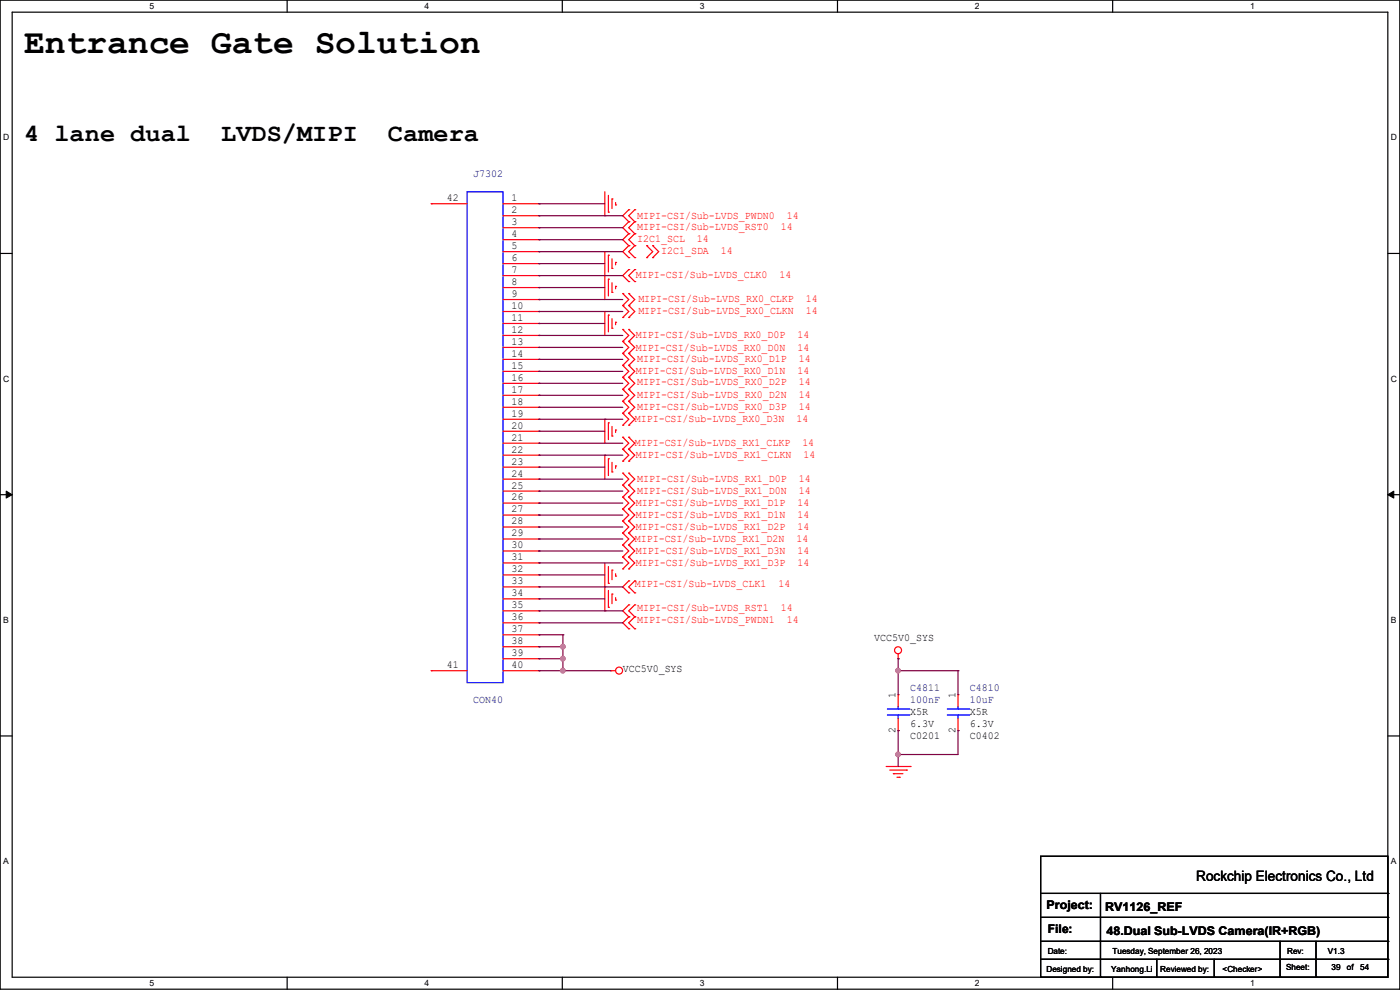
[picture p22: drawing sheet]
<svg xmlns="http://www.w3.org/2000/svg" width="297mm" height="210mm" viewBox="0 0 297 210" stroke-linecap="round" stroke-linejoin="round" font-family="sans-serif">
<defs><g id="words">
<text font-size="7.4" x="5.1" y="11.3">Entrance Gate Solution</text>
<g font-size="5.3">
<text x="5.1" y="29.9">4 lane dual</text>
<text x="46.9" y="29.9">LVDS/MIPI</text>
<text x="82.3" y="29.9">Camera</text>
</g>
<text font-size="3" x="253.8" y="186.9">Rockchip Electronics Co., Ltd</text>
<g font-size="2.5">
<text x="222" y="192.9">Project:</text>
<text x="222.3" y="198">File:</text>
<text x="234.5" y="193.2">RV1126_REF</text>
<text x="234.7" y="198.2">48.Dual Sub-LVDS Camera(IR+RGB)</text>
</g>
<g font-size="2.3" fill="#000080">
<text x="100.4" y="37.5">J7302</text>
<text x="100.4" y="149.2">CON40</text>
<text x="193.1" y="146.7">C4811</text>
<text x="193.1" y="149.2">100nF</text>
<text x="205.8" y="146.7">C4810</text>
<text x="205.8" y="149.2">10uF</text>
</g>
<g font-size="2.3">
<text x="94.8" y="42.7">42</text>
<text x="108.5" y="42.7">1</text>
<text x="108.5" y="45.2">2</text>
<text x="108.5" y="47.8">3</text>
<text x="108.5" y="50.3">4</text>
<text x="108.5" y="52.8">5</text>
<text x="108.5" y="55.4">6</text>
<text x="108.5" y="57.9">7</text>
<text x="108.5" y="60.5">8</text>
<text x="108.5" y="63">9</text>
<text x="108.5" y="65.5">10</text>
<text x="108.5" y="68.1">11</text>
<text x="108.5" y="70.6">12</text>
<text x="108.5" y="73.2">13</text>
<text x="108.5" y="75.7">14</text>
<text x="108.5" y="78.2">15</text>
<text x="108.5" y="80.8">16</text>
<text x="108.5" y="83.3">17</text>
<text x="108.5" y="85.9">18</text>
<text x="108.5" y="88.4">19</text>
<text x="108.5" y="90.9">20</text>
<text x="108.5" y="93.5">21</text>
<text x="108.5" y="96">22</text>
<text x="108.5" y="98.6">23</text>
<text x="108.5" y="101.1">24</text>
<text x="108.5" y="103.6">25</text>
<text x="108.5" y="106.2">26</text>
<text x="108.5" y="108.7">27</text>
<text x="108.5" y="111.3">28</text>
<text x="108.5" y="113.8">29</text>
<text x="108.5" y="116.3">30</text>
<text x="108.5" y="118.9">31</text>
<text x="108.5" y="121.4">32</text>
<text x="108.5" y="124">33</text>
<text x="108.5" y="126.5">34</text>
<text x="108.5" y="129">35</text>
<text x="108.5" y="131.6">36</text>
<text x="108.5" y="134.1">37</text>
<text x="108.5" y="136.7">38</text>
<text x="185.5" y="136">VCC5V0_SYS</text>
<text x="94.8" y="141.7">41</text>
<text x="108.5" y="139.2">39</text>
<text x="108.5" y="141.7">40</text>
<text x="132.1" y="142.6">VCC5V0_SYS</text>
<text x="190" y="148.1" transform="rotate(-90 190 148.1)">1</text>
<text x="202.7" y="148.1" transform="rotate(-90 202.7 148.1)">1</text>
<text x="190" y="155.5" transform="rotate(-90 190 155.5)">2</text>
<text x="193.1" y="151.8">X5R</text>
<text x="193.1" y="154.3">6.3V</text>
<text x="202.7" y="155.5" transform="rotate(-90 202.7 155.5)">2</text>
<text x="205.8" y="151.8">X5R</text>
<text x="205.8" y="154.3">6.3V</text>
<text x="193.1" y="156.8">C0201</text>
<text x="205.8" y="156.8">C0402</text>
</g>
<g font-size="2.3" fill="#f00">
<text x="135.2" y="46.4">MIPI-CSI/Sub-LVDS_PWDN0</text>
<text x="166.9" y="46.4">14</text>
<text x="135.2" y="51.4">I2C1_SCL</text>
<text x="135.2" y="48.9">MIPI-CSI/Sub-LVDS_RST0</text>
<text x="140.3" y="54">I2C1_SDA</text>
<text x="147.9" y="51.4">14</text>
<text x="152.9" y="54">14</text>
<text x="165.6" y="48.9">14</text>
<text x="134.9" y="59.1">MIPI-CSI/Sub-LVDS_CLK0</text>
<text x="165.4" y="59.1">14</text>
<text x="135.4" y="64.1">MIPI-CSI/Sub-LVDS_RX0_CLKP</text>
<text x="171" y="64.1">14</text>
<text x="134.9" y="71.8">MIPI-CSI/Sub-LVDS_RX0_D0P</text>
<text x="135.4" y="66.7">MIPI-CSI/Sub-LVDS_RX0_CLKN</text>
<text x="169.2" y="71.8">14</text>
<text x="171" y="66.7">14</text>
<text x="134.9" y="74.5">MIPI-CSI/Sub-LVDS_RX0_D0N</text>
<text x="135.2" y="76.8">MIPI-CSI/Sub-LVDS_RX0_D1P</text>
<text x="169.2" y="74.5">14</text>
<text x="169.5" y="76.8">14</text>
<text x="134.9" y="79.4">MIPI-CSI/Sub-LVDS_RX0_D1N</text>
<text x="135.2" y="81.7">MIPI-CSI/Sub-LVDS_RX0_D2P</text>
<text x="169.2" y="79.4">14</text>
<text x="169.5" y="81.7">14</text>
<text x="134.7" y="89.5">MIPI-CSI/Sub-LVDS_RX0_D3N</text>
<text x="135.2" y="87">MIPI-CSI/Sub-LVDS_RX0_D3P</text>
<text x="135.2" y="84.5">MIPI-CSI/Sub-LVDS_RX0_D2N</text>
<text x="168.9" y="89.5">14</text>
<text x="169.5" y="87">14</text>
<text x="169.5" y="84.5">14</text>
<text x="134.7" y="94.6">MIPI-CSI/Sub-LVDS_RX1_CLKP</text>
<text x="170.2" y="94.6">14</text>
<text x="134.9" y="97.2">MIPI-CSI/Sub-LVDS_RX1_CLKN</text>
<text x="170.5" y="97.2">14</text>
<text x="134.9" y="107.3">MIPI-CSI/Sub-LVDS_RX1_D1P</text>
<text x="135.2" y="104.8">MIPI-CSI/Sub-LVDS_RX1_D0N</text>
<text x="135.2" y="102.2">MIPI-CSI/Sub-LVDS_RX1_D0P</text>
<text x="169.2" y="107.3">14</text>
<text x="169.5" y="104.8">14</text>
<text x="169.5" y="102.2">14</text>
<text x="134.9" y="112.4">MIPI-CSI/Sub-LVDS_RX1_D2P</text>
<text x="134.9" y="109.9">MIPI-CSI/Sub-LVDS_RX1_D1N</text>
<text x="169.2" y="112.4">14</text>
<text x="169.2" y="109.9">14</text>
<text x="134.7" y="114.9">MIPI-CSI/Sub-LVDS_RX1_D2N</text>
<text x="134.9" y="117.5">MIPI-CSI/Sub-LVDS_RX1_D3N</text>
<text x="168.9" y="114.9">14</text>
<text x="169.2" y="117.5">14</text>
<text x="134.7" y="124.6">MIPI-CSI/Sub-LVDS_CLK1</text>
<text x="134.9" y="120">MIPI-CSI/Sub-LVDS_RX1_D3P</text>
<text x="165.1" y="124.6">14</text>
<text x="169.2" y="120">14</text>
<text x="135.2" y="129.7">MIPI-CSI/Sub-LVDS_RST1</text>
<text x="165.6" y="129.7">14</text>
<text x="135.2" y="132.2">MIPI-CSI/Sub-LVDS_PWDN1</text>
<text x="166.9" y="132.2">14</text>
</g>
<g font-size="1.8">
<text x="31.7" y="1.9">5</text>
<text x="90.1" y="1.9">4</text>
<text x="148.5" y="1.9">3</text>
<text x="206.8" y="1.9">2</text>
<text x="265.2" y="1.9">1</text>
<text x=".7" y="29.8">D</text>
<text x="295.1" y="29.8">D</text>
<text x=".7" y="80.9">C</text>
<text x="295.1" y="80.9">C</text>
<text x=".7" y="132.1">B</text>
<text x="295.1" y="132.1">B</text>
<text x=".7" y="183.3">A</text>
<text x="295.1" y="183.3">A</text>
<text x="222.3" y="202.3">Date:</text>
<text x="236" y="202.3">Tuesday, September 26, 2023</text>
<text x="273.1" y="202.3">Rev:</text>
<text x="281.7" y="202.3">V1.3</text>
<text x="31.7" y="209.2">5</text>
<text x="90.1" y="209.2">4</text>
<text x="148.5" y="209.2">3</text>
<text x="206.8" y="209.2">2</text>
<text x="222" y="206.1">Designed by:</text>
<text x="235.7" y="206.1">Yanhong.Li</text>
<text x="246.2" y="206.1">Reviewed by:</text>
<text x="259.4" y="206.1">&lt;Checker&gt;</text>
<text x="265.2" y="209.2">1</text>
<text x="272.8" y="205.9">Sheet:</text>
<text x="282.5" y="205.9">39</text>
<text x="285.7" y="205.9">of</text>
<text x="288.6" y="205.9">54</text>
</g>
</g></defs>
<path d="M0 0h297v209.8h-297zM2.6 2.6h291.8v204.7h-291.8z" fill="none" stroke="#000" stroke-width=".25"/>
<g fill="#fff">
<path d="M31.7 .3h1v2h-1z"/>
<path d="M31.7 207.6h1v1.9h-1z"/>
</g>
<path d="M60.9 0v2.6M60.9 207.3v2.5" fill="none" stroke="#000" stroke-width=".25"/>
<g fill="#fff">
<path d="M90.1 .3h1v2h-1z"/>
<path d="M90.1 207.6h1v1.9h-1z"/>
</g>
<path d="M119.3 0v2.6M119.3 207.3v2.5" fill="none" stroke="#000" stroke-width=".25"/>
<g fill="#fff">
<path d="M148.5 .3h.9v2h-.9z"/>
<path d="M148.5 207.6h.9v1.9h-.9z"/>
</g>
<path d="M177.7 0v2.6M177.7 207.3v2.5" fill="none" stroke="#000" stroke-width=".25"/>
<g fill="#fff">
<path d="M206.8 .3h1v2h-1z"/>
<path d="M206.8 207.6h1v1.9h-1z"/>
</g>
<path d="M236.1 0v2.6M236.1 207.3v2.5" fill="none" stroke="#000" stroke-width=".25"/>
<g fill="#fff">
<path d="M265.2 .3h1v2h-1z"/>
<path d="M265.2 207.6h1v1.9h-1z"/>
<path d="M.7 28.2h1.2v1.9h-1.2z"/>
<path d="M295.1 28.2h1.2v1.9h-1.2z"/>
<path d="M.7 79.3h1.2v2h-1.2z"/>
<path d="M295.1 79.3h1.2v2h-1.2z"/>
</g>
<path d="M0 53.8h2.6M294.4 53.8h2.6" fill="none" stroke="#000" stroke-width=".25"/>
<g fill="#fff">
<path d="M.7 130.5h1.2v2h-1.2z"/>
<path d="M295.1 130.5h1.1v2h-1.1z"/>
</g>
<path d="M0 104.9h2.6M294.4 104.9h2.6" fill="none" stroke="#000" stroke-width=".25"/>
<path d="M1.3 104.2l1.3 .7-1.3 .8zM294.4 104.9l1.3-.7v1.5z" fill="#000" stroke="#000" stroke-width=".21"/>
<g fill="#fff">
<path d="M.7 181.7h1.2v2h-1.2z"/>
<path d="M295.1 181.7h1.1v2h-1.1z"/>
</g>
<g fill="none" stroke="#000" stroke-width=".25">
<path d="M0 156.1h2.6M294.4 156.1h2.6M220.8 181.7h73.6v25.6h-73.6zM220.8 189.5h73.6M220.8 194.6h73.6M220.8 199.7h73.6M233.5 189.5v17.8M271.6 199.7v7.6M279.2 199.7v7.6M294.4 189.5h.1M294.4 194.6h.1M294.4 199.7h.1"/>
<path d="M220.8 203.5h73.6M233.5 207.3h.1M245.4 207.3h.1M245.4 203.5v3.8M257.6 207.3h.1M257.6 203.5v3.8M271.6 207.3h.1M279.2 207.3h.1M294.4 203.5h.1"/>
</g>
<g fill="none" stroke="#f00" stroke-width=".25">
<path d="M91.5 43.2h.1M91.5 43.2h7.6M106.7 43.2h7.6M106.7 45.8h7.6M106.7 48.3h7.6M106.7 50.8h7.6M106.7 53.4h7.6M106.7 55.9h7.6M106.7 58.5h7.6M114.3 43.2h.1M114.3 45.8h.1M114.3 48.3h.1"/>
<path d="M114.3 50.8h.1M114.3 53.4h.1M114.3 55.9h.1M114.3 58.5h.1M128.3 58.5h.1M128.3 53.4h.1M128.3 45.8h.1M128.3 40.7v5.1M128.3 53.4v10.1M129.1 59.2h.1M129.1 54.1h.1M129.1 45h.1"/>
<path d="M129.1 41.4v3.6M129.1 54.1v3.6M129.1 59.2v3.6M129.8 56.9h.1M129.8 42.2h.1M129.8 42.2v2M129.8 54.9v2M129.8 60v2M130.6 55.7h.1M130.6 43.5h.1M130.6 43v.5M130.6 55.7v.5"/>
<path d="M133.4 49.6h.1M133.4 52.1h.1M133.4 54.7h.1M133.4 57.2h.1M133.4 59.7h.1M133.4 47h.1M133.4 44.5h.1M133.4 49.6l-1.3 1.2 1.3 1.3M133.4 52.1l-1.3 1.3 1.3 1.3M133.4 44.5l-1.3 1.3 1.3 1.2M133.4 57.2l-1.3 1.3 1.3 1.2M133.4 47l-1.3 1.3 1.3 1.3"/>
<path d="M134.7 52.1h.1M134.7 49.6h.1M134.7 54.7h.1M134.7 59.7h.1M134.7 57.2h.1M134.7 47h.1M134.7 44.5h.1M134.7 49.6l-1.3 1.2 1.3 1.3M134.7 52.1l-1.3 1.3 1.3 1.3M134.7 57.2l-1.3 1.3 1.3 1.2M134.7 47l-1.3 1.3 1.3 1.3M134.7 44.5l-1.3 1.3 1.3 1.2"/>
<path d="M137.2 54.7h.1M137.2 52.1h.1M137.2 52.1l1.3 1.3-1.3 1.3M138.5 54.7h.1M138.5 52.1h.1M138.5 52.1l1.2 1.3-1.2 1.3M106.7 61h7.6M106.7 63.5h7.6M106.7 66.1h7.6M106.7 68.6h7.6M106.7 71.2h7.6M106.7 73.7h7.6"/>
<path d="M106.7 76.2h7.6M106.7 78.8h7.6M114.3 61h.1M114.3 63.5h.1M114.3 66.1h.1M114.3 68.6h.1M114.3 71.2h.1M114.3 73.7h.1M114.3 76.2h.1M114.3 78.8h.1M128.3 66.1h.1M128.3 66.1v5.1"/>
<path d="M129.1 66.8h.1M129.1 66.8v3.6M129.8 62h.1M129.8 69.6h.1M129.8 67.6v2M130.6 60.7h.1M130.6 68.4h.1M130.6 60.7v.6M130.6 68.4v.5M132.1 77.5h.1M132.1 75h.1M132.1 72.4h.1"/>
<path d="M132.1 69.9h.1M132.1 64.8h.1M132.1 62.3h.1M132.1 67.4h.1M132.1 75l1.3 1.2-1.3 1.3M132.1 77.5l1.3 1.3-1.3 1.3M132.1 69.9l1.3 1.3-1.3 1.2M132.1 72.4l1.3 1.3-1.3 1.3M132.1 62.3l1.3 1.2-1.3 1.3M132.1 64.8l1.3 1.3-1.3 1.3M133.4 77.5h.1M133.4 75h.1"/>
<path d="M133.4 72.4h.1M133.4 69.9h.1M133.4 64.8h.1M133.4 62.3h.1M133.4 67.4h.1M133.4 75l1.3 1.2-1.3 1.3M133.4 77.5l1.3 1.3-1.3 1.3M133.4 69.9l1.3 1.3-1.3 1.2M133.4 72.4l1.3 1.3-1.3 1.3M133.4 62.3l1.3 1.2-1.3 1.3M133.4 64.8l1.3 1.3-1.3 1.3M106.7 81.3h7.6"/>
<path d="M106.7 83.9h7.6M106.7 86.4h7.6M106.7 88.9h7.6M106.7 91.5h7.6M106.7 94h7.6M106.7 96.6h7.6M106.7 99.1h7.6M114.3 81.3h.1M114.3 83.9h.1M114.3 86.4h.1M114.3 88.9h.1M114.3 91.5h.1"/>
<path d="M114.3 94h.1M114.3 96.6h.1M114.3 99.1h.1M128.3 88.9h.1M128.3 96.6h.1M128.3 88.9v5.1M128.3 96.6v5M129.1 89.7h.1M129.1 97.3h.1M129.1 89.7v3.6M129.1 97.3v3.6M129.8 92.5h.1"/>
<path d="M129.8 90.5v2M129.8 98.1v2M130.6 91.2h.1M130.6 98.8h.1M130.6 91.2v.5M130.6 98.8v.6M132.1 87.7h.1M132.1 85.1h.1M132.1 90.2h.1M132.1 82.6h.1M132.1 80.1h.1M132.1 95.3h.1"/>
<path d="M132.1 92.8h.1M132.1 97.8h.1M132.1 85.1l1.3 1.3-1.3 1.3M132.1 87.7l1.3 1.2-1.3 1.3M132.1 80.1l1.3 1.2-1.3 1.3M132.1 82.6l1.3 1.3-1.3 1.2M132.1 92.8l1.3 1.2-1.3 1.3M132.1 95.3l1.3 1.3-1.3 1.2M133.4 87.7h.1M133.4 85.1h.1M133.4 90.2h.1M133.4 82.6h.1"/>
<path d="M133.4 80.1h.1M133.4 95.3h.1M133.4 92.8h.1M133.4 97.8h.1M133.4 85.1l1.3 1.3-1.3 1.3M133.4 87.7l1.3 1.2-1.3 1.3M133.4 80.1l1.3 1.2-1.3 1.3M133.4 82.6l1.3 1.3-1.3 1.2M133.4 92.8l1.3 1.2-1.3 1.3M133.4 95.3l1.3 1.3-1.3 1.2M106.7 101.6h7.6M106.7 104.2h7.6"/>
<path d="M106.7 106.7h7.6M106.7 109.3h7.6M106.7 111.8h7.6M106.7 114.3h7.6M106.7 116.9h7.6M106.7 119.4h7.6M114.3 101.6h.1M114.3 104.2h.1M114.3 106.7h.1M114.3 109.3h.1M114.3 111.8h.1M114.3 114.3h.1"/>
<path d="M114.3 116.9h.1M114.3 119.4h.1M128.3 119.4v10.2M129.8 100.1h.1M132.1 118.2h.1M132.1 115.6h.1M132.1 113.1h.1M132.1 110.5h.1M132.1 108h.1M132.1 105.5h.1M132.1 102.9h.1M132.1 100.4h.1"/>
<path d="M132.1 118.2l1.3 1.2-1.3 1.3M132.1 115.6l1.3 1.3-1.3 1.3M132.1 113.1l1.3 1.2-1.3 1.3M132.1 110.5l1.3 1.3-1.3 1.3M132.1 108l1.3 1.3-1.3 1.2M132.1 105.5l1.3 1.2-1.3 1.3M132.1 102.9l1.3 1.3-1.3 1.3M132.1 100.4l1.3 1.2-1.3 1.3M133.4 118.2h.1M133.4 115.6h.1M133.4 113.1h.1M133.4 110.5h.1"/>
<path d="M133.4 108h.1M133.4 105.5h.1M133.4 102.9h.1M133.4 100.4h.1M133.4 118.2l1.3 1.2-1.3 1.3M133.4 115.6l1.3 1.3-1.3 1.3M133.4 113.1l1.3 1.2-1.3 1.3M133.4 110.5l1.3 1.3-1.3 1.3M133.4 108l1.3 1.3-1.3 1.2M133.4 105.5l1.3 1.2-1.3 1.3M133.4 102.9l1.3 1.3-1.3 1.3M133.4 100.4l1.3 1.2-1.3 1.3"/>
<path d="M106.7 122h7.6M106.7 124.5h7.6M106.7 127h7.6M106.7 129.6h7.6M106.7 132.1h7.6M106.7 134.7h7.6M106.7 137.2h7.6M106.7 139.7h7.6M114.3 122h.1M114.3 124.5h.1M114.3 127h.1M114.3 129.6h.1"/>
<path d="M114.3 132.1h.1M114.3 134.7h.1M114.3 137.2h.1M114.3 139.7h.1M128.3 124.5h.1M128.3 129.6h.1M129.1 123.7h.1M129.1 128.8h.1M129.1 120.2v3.5M129.1 125.3v3.5M129.8 120.9h.1M129.8 126h.1"/>
<path d="M129.8 120.9v2.1M129.8 126v2.1M130.6 122.2h.1M130.6 127.3h.1M130.6 121.7v.5M130.6 126.8v.5M132.1 120.7h.1M133.4 120.7h.1M133.4 125.8h.1M133.4 123.2h.1M133.4 133.4h.1M133.4 130.9h.1"/>
<path d="M133.4 128.3h.1M133.4 123.2l-1.3 1.3 1.3 1.3M133.4 130.9l-1.3 1.2 1.3 1.3M133.4 128.3l-1.3 1.3 1.3 1.3M134.7 123.2h.1M134.7 125.8h.1M134.7 130.9h.1M134.7 133.4h.1M134.7 128.3h.1M134.7 123.2l-1.3 1.3 1.3 1.3M134.7 130.9l-1.3 1.2 1.3 1.3M134.7 128.3l-1.3 1.3 1.3 1.3"/>
<path d="M190.5 139.7h.1M190.5 138.7v1M91.5 142.3h.1M91.5 142.3h7.6M106.7 142.3h7.6M114.3 142.3h.1M129.6 142.3h.1M129.6 142.3h1M190.5 147.4h.1M190.5 155h.1M190.5 147.4v2.5M190.5 152.4v2.6"/>
<path d="M203.2 147.4h.1M203.2 155h.1M203.2 147.4v2.5M203.2 152.4v2.6M188 162.6h5.1M188.8 163.4h3.5M189.5 164.1h.1M189.5 164.1h2.1M190.3 164.9h.5M190.8 164.9h.1M192.3 163.4h.1M193.1 162.6h.1"/>
<circle cx="190.5" cy="137.9" r=".74"/>
<circle cx="131.3" cy="142.3" r=".74"/>
</g>
<g fill="none" stroke="#00f" stroke-width=".25">
<path d="M99.1 40.7h7.6v104.1h-7.6zM188.3 151.7h4.5M188.3 150.4h4.5M190.5 150.4h.1M190.5 151.7h.1M190.5 149.9v.5M190.5 151.7v.7M192.8 151.7h.1M192.8 150.4h.1M201 151.7h4.5M201 150.4h4.5M203.2 150.4h.1"/>
<path d="M203.2 151.7h.1M203.2 149.9v.5M203.2 151.7v.7M205.5 151.7h.1M205.5 150.4h.1"/>
</g>
<g fill="none" stroke="#800040" stroke-width=".25">
<path d="M114.3 55.9h.1M114.3 50.8h.1M114.3 53.4h.1M114.3 58.5h.1M114.3 48.3h.1M114.3 45.8h.1M114.3 43.2h.1M114.3 55.9h14M114.3 50.8h17.8M114.3 53.4h17.8M114.3 58.5h17.8M114.3 48.3h17.8"/>
<path d="M114.3 45.8h17.8M114.3 43.2h14M114.3 61h.1M114.3 63.5h.1M114.3 66.1h.1M114.3 76.2h.1M114.3 78.8h.1M114.3 71.2h.1M114.3 73.7h.1M114.3 68.6h.1M114.3 61h14M114.3 63.5h17.8"/>
<path d="M114.3 66.1h17.8M114.3 76.2h17.8M114.3 78.8h17.8M114.3 71.2h17.8M114.3 73.7h17.8M114.3 68.6h14M114.3 91.5h.1M114.3 86.4h.1M114.3 88.9h.1M114.3 81.3h.1M114.3 83.9h.1M114.3 94h.1"/>
<path d="M114.3 96.6h.1M114.3 99.1h.1M114.3 91.5h14M114.3 86.4h17.8M114.3 88.9h17.8M114.3 81.3h17.8M114.3 83.9h17.8M114.3 94h17.8M114.3 96.6h17.8M114.3 99.1h14M114.3 101.6h.1M114.3 104.2h.1"/>
<path d="M114.3 106.7h.1M114.3 109.3h.1M114.3 111.8h.1M114.3 114.3h.1M114.3 116.9h.1M114.3 119.4h.1M114.3 101.6h17.8M114.3 104.2h17.8M114.3 106.7h17.8M114.3 109.3h17.8M114.3 111.8h17.8M114.3 114.3h17.8"/>
<path d="M114.3 116.9h17.8M114.3 119.4h17.8M114.3 122h.1M114.3 124.5h.1M114.3 139.7h.1M114.3 129.6h.1M114.3 132.1h.1M114.3 127h.1M114.3 134.7h.1M114.3 137.2h.1M114.3 122h14M114.3 124.5h17.8"/>
<path d="M114.3 139.7h5.1M114.3 129.6h17.8M114.3 132.1h17.8M114.3 127h14M114.3 134.7h5.1M114.3 137.2h5.1M119.4 139.7h.1M119.4 134.7h.1M119.4 137.2h.1M119.4 134.7v7.6M190.5 139.7h.1M190.5 139.7v7.7"/>
<path d="M114.3 142.3h.1M114.3 142.3h15.3M119.4 142.3h.1M190.5 155h.1M190.5 142.3h.1M190.5 142.3h12.7M190.5 155v7.6M203.2 155h.1M203.2 142.3h.1M203.2 142.3v5.1M203.2 155v5.1h-12.7M190.5 160.1h.1"/>
</g>
<g fill="#f0f" stroke="#f0f" stroke-width=".25">
<circle cx="119.4" cy="142.3" r=".49"/>
<circle cx="190.5" cy="160" r=".49"/>
<circle cx="190.5" cy="142.3" r=".49"/>
<circle cx="119.4" cy="139.7" r=".49"/>
<circle cx="119.4" cy="137.2" r=".49"/>
</g>
<use href="#words"/>
</svg>
